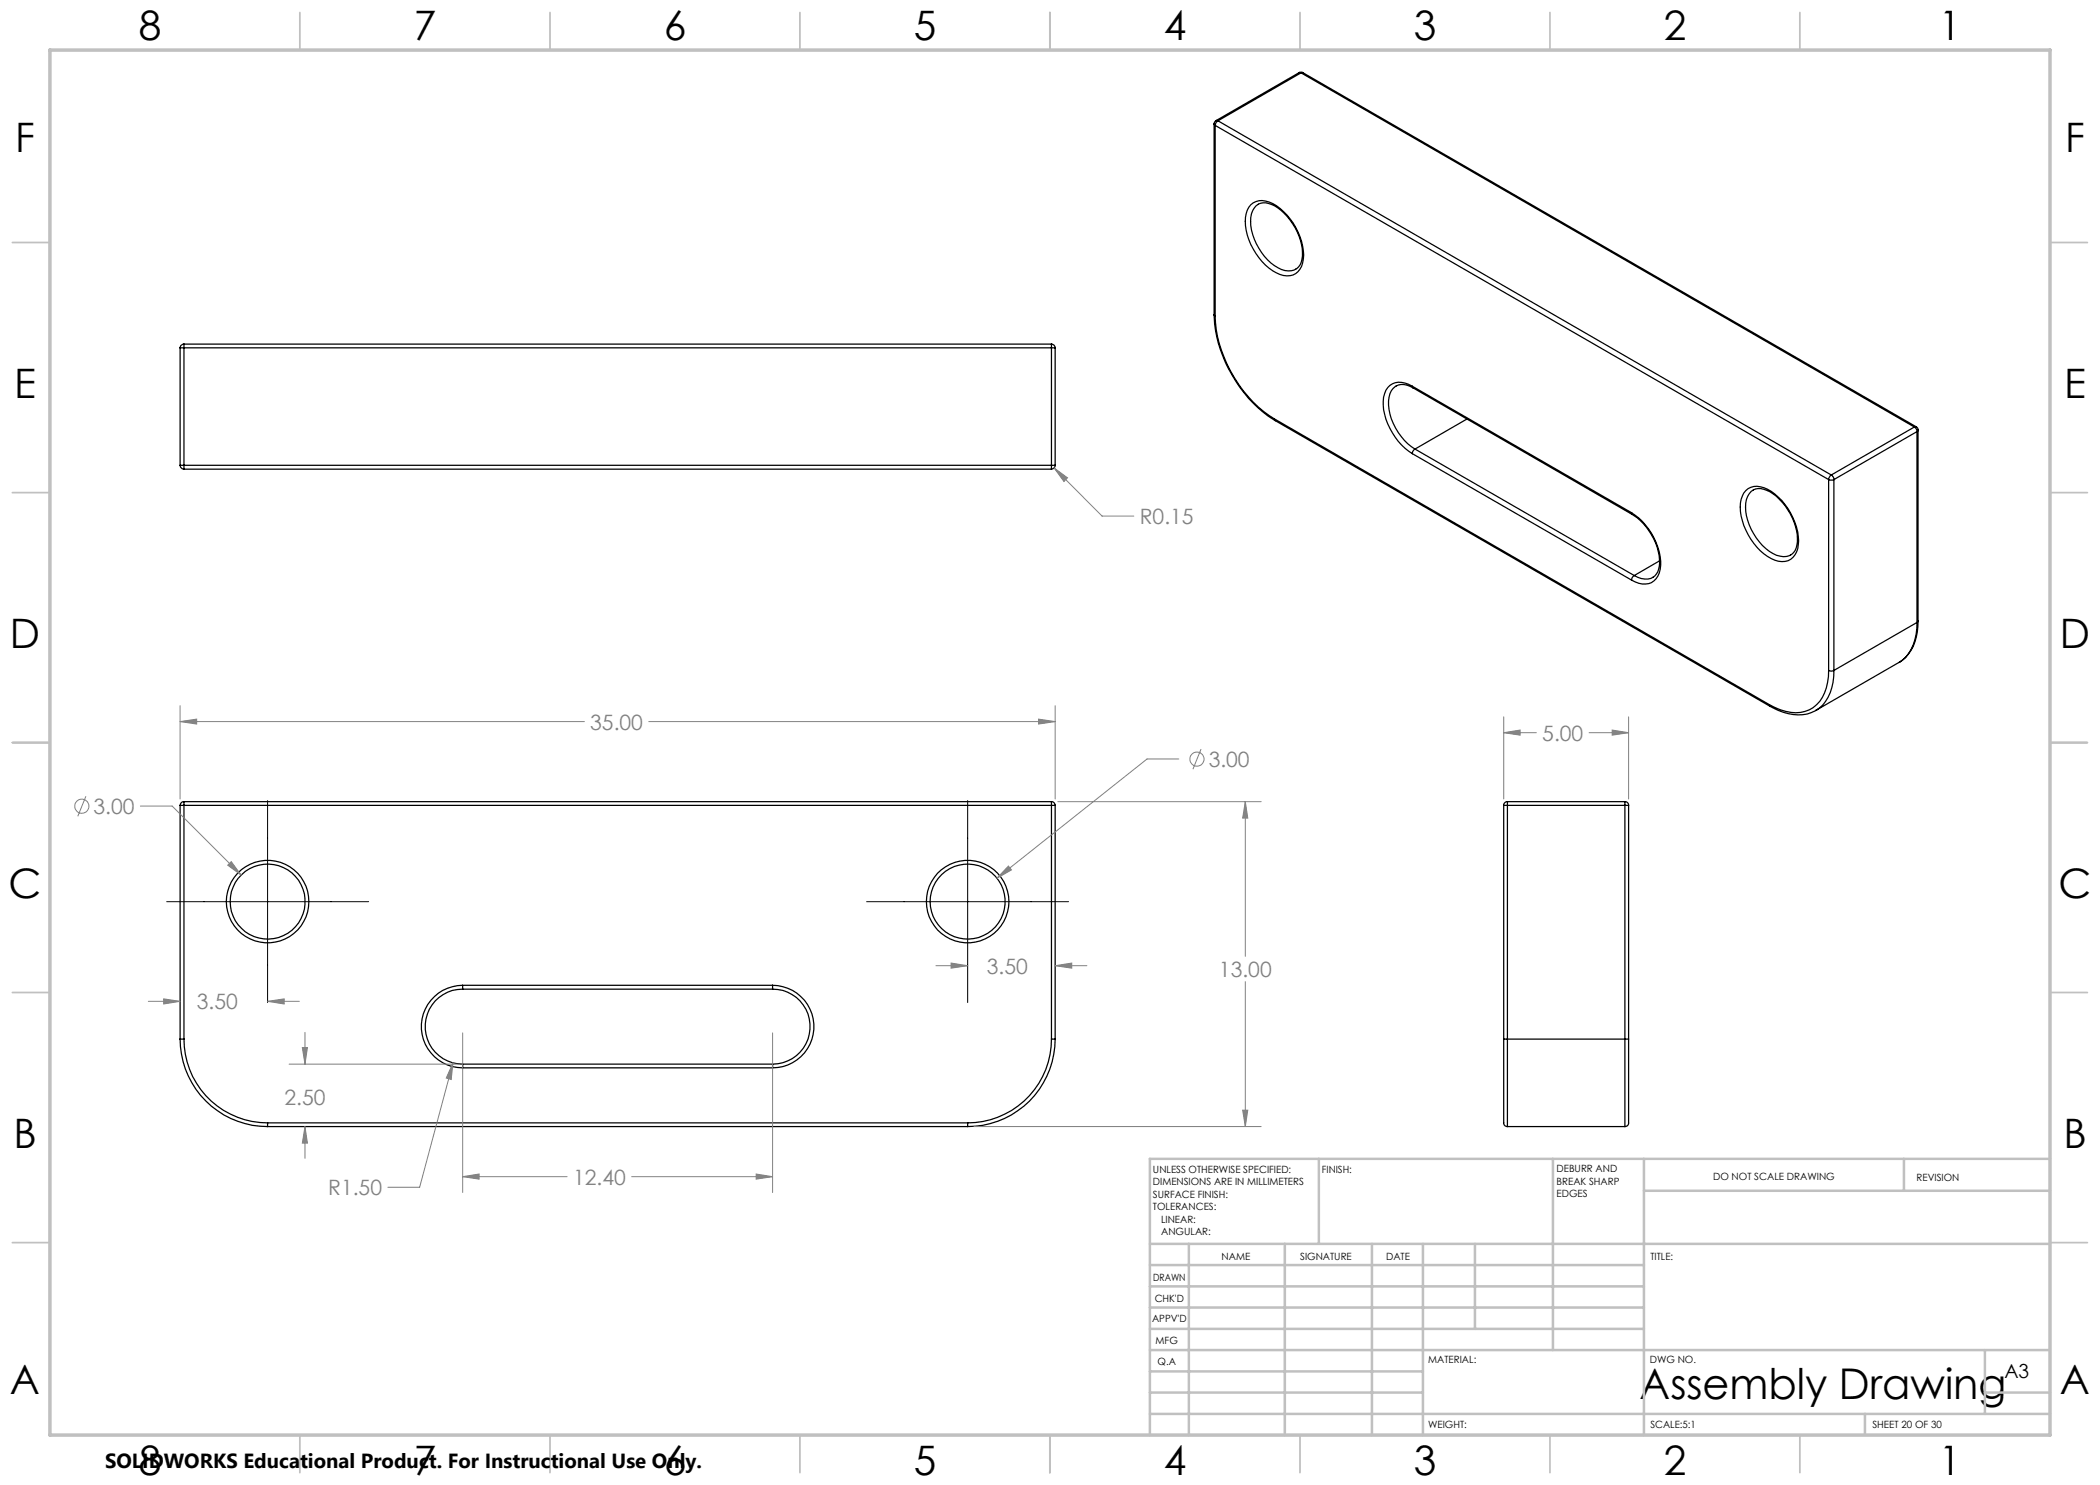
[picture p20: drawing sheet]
<svg xmlns="http://www.w3.org/2000/svg" width="420mm" height="297mm" viewBox="0 0 420 297" stroke-linecap="round" stroke-linejoin="round" font-family="sans-serif">
<defs><g id="words">
<text font-size="8.5" x="327.9" y="279.7">Assembly Drawing</text>
<g font-size="8.1">
<text x="27.7" y="8">8</text>
<text x="82.7" y="8">7</text>
<text x="132.7" y="8">6</text>
<text x="182.7" y="8">5</text>
<text x="232.7" y="8">4</text>
<text x="282.7" y="8">3</text>
<text x="332.7" y="8">2</text>
<text x="387.7" y="8">1</text>
<text x="3" y="30.4">F</text>
<text x="413" y="30.4">F</text>
<text x="2.8" y="79.6">E</text>
<text x="412.8" y="79.6">E</text>
<text x="2" y="129.6">D</text>
<text x="412" y="129.6">D</text>
<text x="1.7" y="179.6">C</text>
<text x="411.7" y="179.6">C</text>
<text x="2.7" y="229.6">B</text>
<text x="412.7" y="229.6">B</text>
<text x="2" y="278.9">A</text>
<text x="412" y="278.9">A</text>
<text x="27.7" y="295">8</text>
<text x="82.7" y="295">7</text>
<text x="132.7" y="295">6</text>
<text x="182.7" y="295">5</text>
<text x="232.7" y="295">4</text>
<text x="282.7" y="295">3</text>
<text x="332.7" y="295">2</text>
<text x="387.7" y="295">1</text>
</g>
<g font-size="4.2" fill="#808080">
<text x="228" y="104.8">R0.15</text>
<text x="118.1" y="145.9">35.00</text>
<text x="308.5" y="148.1">5.00</text>
<text x="241.7" y="153.4">3.00</text>
<text x="18.7" y="162.8">3.00</text>
<text x="197.4" y="194.7">3.50</text>
<text x="243.8" y="195.4">13.00</text>
<text x="39.4" y="201.9">3.50</text>
<text x="56.9" y="220.9">2.50</text>
<text x="65.6" y="239">R1.50</text>
<text x="114.6" y="236.9">12.40</text>
</g>
<text font-size="4.1" x="21" y="293.7">SOLIDWORKS Educational Product. For Instructional Use Only.</text>
<text font-size="3.9" x="400.9" y="275.5">A3</text>
<g font-size="2">
<text x="230.6" y="234.6">UNLESS OTHERWISE SPECIFIED:</text>
<text x="230.6" y="237.1">DIMENSIONS ARE IN MILLIMETERS</text>
<text x="230.6" y="239.6">SURFACE FINISH:</text>
<text x="264.4" y="234.6">FINISH:</text>
<text x="311.3" y="234.5">DEBURR AND</text>
<text x="311.3" y="237">BREAK SHARP</text>
<text x="311.3" y="239.5">EDGES</text>
<text x="342.6" y="236">DO NOT SCALE DRAWING</text>
<text x="383.3" y="236.2">REVISION</text>
<text x="230.6" y="242.1">TOLERANCES:</text>
<text x="232.2" y="244.6">LINEAR:</text>
<text x="232.2" y="247.1">ANGULAR:</text>
<text x="244.3" y="252">NAME</text>
<text x="260" y="251.9">SIGNATURE</text>
<text x="277.2" y="251.9">DATE</text>
<text x="330.1" y="251.9">TITLE:</text>
<text x="230.6" y="256.1">DRAWN</text>
<text x="230.9" y="260.3">CHK'D</text>
<text x="230.4" y="264.4">APPV'D</text>
<text x="231.1" y="268.8">MFG</text>
<text x="231.5" y="273">Q.A</text>
<text x="285.6" y="272.5">MATERIAL:</text>
<text x="330" y="272.5">DWG NO.</text>
<text x="285.6" y="285.5">WEIGHT:</text>
<text x="330.1" y="285.6">SCALE:5:1</text>
<text x="374.5" y="285.6">SHEET 20 OF 30</text>
</g>
</g></defs>
<g fill="none" stroke="#000" stroke-width=".25">
<path d="M259.8 14.5l.4-.1 .4 .1M259.8 14.5l.4 .1M259.8 14.5l-16.6 9.6M260.2 14.6l-16.6 9.6M260.2 14.6l122.7 70.8M260.6 14.5l-.4 .1M260.6 14.5l122.7 70.9M242.8 24.8l.2 .3M242.8 24.8v38.2M243 25.1l122.7 70.8M243 25.1v38.1M243.2 24.1l-.3 .3-.1 .4"/>
<path d="M243.2 24.1l.4 .1M243.6 24.2l-.4 .3-.2 .6M243.6 24.2l122.7 70.8M250.2 41a3.5 3.5 0 0 1 4.3-.3 12.5 12.5 0 0 1 6.2 11.1 3.3 3.3 0 0 1-4.7 3.1 12.3 12.3 0 0 1-6.9-11.4 4.2 4.2 0 0 1 1.1-2.5zM251.2 41.1a3.1 3.1 0 0 1 3.8 .1 12 12 0 0 1 5.5 10 2.82 2.82 0 0 1-4.2 2.7 11.4 11.4 0 0 1-6.1-10.4 3.8 3.8 0 0 1 1-2.4zM36 69.6h.8M36 69.6v23.5M36.8 68.8v.8M36.8 68.8a.78 .78 0 0 0-.8 .8M36.8 69.6v23.5M36.8 68.8h173.5M36.8 69.6h173.5"/>
<path d="M210.3 68.8v.8M210.3 69.6h.7M210.3 68.8a.72 .72 0 0 1 .7 .8M210.3 69.6v23.5M211 69.6v23.5M242.8 63a27.1 27.1 0 0 0 12.3 21.1M242.8 63l.2 .2M243 63.2a26.3 26.3 0 0 0 11.9 20.6M282.5 77.3a4 4 0 0 0-4.5-.2 5.1 5.1 0 0 0-1.3 4.8 13.5 13.5 0 0 0 5.8 8.8M282.5 77.3l.1 .3M282.5 77.3l43.8 25.2M282.6 77.6a2.9 2.9 0 0 0-4.6 1.1 10.1 10.1 0 0 0 2.9 9.4l2.1 1.7"/>
<path d="M282.6 77.6l43.9 25.3M36 93.1h.8M36 93.1a.85 .85 0 0 0 .8 .7M36.8 93.1v.7M36.8 93.1h173.5M36.8 93.8h173.5M210.3 93.1h.7M210.3 93.1v.7M211 93.1a.78 .78 0 0 1-.7 .7M254.9 83.8l.2 .3M254.9 83.8l99 57.1M255.1 84.1l98.9 57.2"/>
<path d="M282.5 90.7l43.8 25.3M283 89.8l-.5 .5v.4M283 89.8l43.8 25.3M293.4 83.8l-10.4 6M349.2 98.1a3.3 3.3 0 0 1 3.6-.6 12.2 12.2 0 0 1 6.9 11.5 3.3 3.3 0 0 1-4.7 3 12.3 12.3 0 0 1-6.9-11.4 4.6 4.6 0 0 1 1.1-2.5zM350.2 98.3a3.1 3.1 0 0 1 3.8 .1 12 12 0 0 1 5.5 10 2.7 2.7 0 0 1-3.5 2.8 9.9 9.9 0 0 1-6.2-6.2 6.8 6.8 0 0 1 0-6.3zM365.7 95.9l.3 .1 .8-.1M365.7 95.9v38.2M366.3 95l.3 .4 .2 .5M366.3 95l-.3 .1-.3 .8M366.8 95.9v38.2M382.9 85.4l.4 .4 .1 .5"/>
<path d="M382.9 85.4l-16.6 9.6M383.3 85.4l.2 .3 .1 .3M383.3 85.4h-.4M383.4 86.3l-16.6 9.6M383.4 86.3v38.2M383.6 86l-.2 .3M383.6 86v38.2M326.3 102.5a12.8 12.8 0 0 1 5.8 10.6 3.4 3.4 0 0 1-3.6 3.7l-.7-.1-1.5-.7M326.3 102.5l.2 .4M326.5 102.9a11.9 11.9 0 0 1 5.4 10.4 2.79 2.79 0 0 1-4.3 2.2l-.8-.4M326.8 115.1l-.3 .4-.2 .5M331.9 112.2l-5.1 2.9"/>
<path d="M365.7 134.1l.6 .1 .5-.1M365.7 134.1a8.7 8.7 0 0 1-3.1 7.4 7.5 7.5 0 0 1-7.6 0l-1.1-.6M380 132.4l-16.9 9.7a7.6 7.6 0 0 0 3.5-5.6l.2-2.4M383.4 124.5a9.3 9.3 0 0 1-2.9 7.5l-.5 .4M383.4 124.5l-16.6 9.6M383.6 124.2a9.7 9.7 0 0 1-3.2 7.9l-.4 .3M383.6 124.2l-.2 .3M353.9 140.9l.1 .4M354 141.3a10 10 0 0 0 8.3 1.2l.9-.4M36 161.1h.8M36 161.1v46.7M36.8 160.3v.8"/>
<path d="M36.8 160.3a.78 .78 0 0 0-.8 .8M36.8 161.1v46.7M36.8 161.1h173.5M36.8 160.3h173.5M210.3 160.3a.72 .72 0 0 1 .7 .8M210.3 161.1h.7M210.3 160.3v.8M210.3 161.1v46.7M211 161.1v46.7M300.7 161.1h.8M300.7 161.1v46.7M301.5 160.3v.8"/>
<path d="M301.5 160.3a.72 .72 0 0 0-.8 .8M301.5 161.1h23.5M301.5 160.3h23.5M301.5 161.1v46.7M325 161.1h.7M325 160.3v.8M325 160.3a.72 .72 0 0 1 .7 .8M325 161.1v46.7M325.7 161.1v46.7M92.5 197.1a8.3 8.3 0 0 0-8.2 8.2 8.3 8.3 0 0 0 8.2 8.3M92.5 197.1v.7M92.5 197.8a7.5 7.5 0 0 0-7.5 7.5 7.5 7.5 0 0 0 7.5 7.5"/>
<path d="M92.5 197.1h62M92.5 197.8h62M154.5 197.1a8.3 8.3 0 0 1 8.3 8.2 8.3 8.3 0 0 1-8.3 8.3M154.5 197.1v.7M154.5 197.8a7.5 7.5 0 0 1 7.5 7.5 7.5 7.5 0 0 1-7.5 7.5M36 207.8h.8M36 207.8a17.5 17.5 0 0 0 17.5 17.5M36.8 207.8a16.7 16.7 0 0 0 16.7 16.8M92.5 212.8v.8M92.5 213.6h62M92.5 212.8h62M154.5 212.8v.8"/>
<path d="M210.3 207.8a16.8 16.8 0 0 1-16.8 16.8M210.3 207.8h.7M211 207.8a17.5 17.5 0 0 1-17.5 17.5M300.7 207.8v15.6a2 2 0 0 0 .4 1.8l.4 .1M300.7 207.8h.8M301.5 207.8v17.5M301.5 207.8h23.5M325 207.8h.7M325 207.8v17.5M325.7 207.8v15.6a2 2 0 0 1-.3 1.8l-.4 .1M53.5 224.6v.7M53.5 224.6h140"/>
<path d="M53.5 225.3h140M193.5 224.6v.7M301.5 225.3h23.5"/>
<circle cx="53.5" cy="180.3" r="8.3"/>
<circle cx="53.5" cy="180.3" r="7.5"/>
<circle cx="193.5" cy="180.3" r="7.5"/>
<circle cx="193.5" cy="180.3" r="8.2"/>
</g>
<g fill="none" stroke="#808080" stroke-width=".2">
<path d="M210.8 93.6l2.7 2-.7 .7zM210.8 93.6l9.6 9.6h6.4M17.2 159.2l-1.6 4.1M36 144.3l3.3-.5v1zM36 141.1v18.7M36 144.3h80.9M129.8 144.3h81.2M207.7 143.8l3.3 .5-3.3 .5zM211 141.1v18.7M235.8 151.8h-6.4l-30 23.8M240.2 149.8l-1.6 4M300.7 146.5l3.3-.5v1z"/>
<path d="M300.7 143.4v16.4M300.7 146.5h6.6M317.8 146.5h7.9M322.4 146l3.3 .5-3.3 .5zM325.7 143.4v16.4M28.1 161.2h6.3l13.8 13.8M45.5 173l.7-.7 2 2.7zM201.7 173.2l.6 .8-2.9 1.6zM211.6 160.3h40.6M249.1 160.3l.5 3.3h-1.1zM249.1 160.3v31M32.7 199.8l3.3 .5-3.3 .5z"/>
<path d="M187.2 193.1h6.3M190.2 192.6l3.3 .5-3.3 .5zM211 193.1l3.3-.5v1zM211 193.1h6.4M249.1 196.3v29M29.7 200.3h6.3M53.5 200.3l3.3-.5v1zM53.5 200.3h6.4M57.8 212.8h33.5M60.5 209.5h1l-.5 3.3zM61 206.5v6.3M90.6 212.6l-.4 3.3-.9-.3z"/>
<path d="M90.6 212.6l-6.7 24.9h-6.3M92.5 206.6v31.9M154.5 206.6v31.9M61 225.3l.5 3.3h-1zM61 225.3v6.4M92.5 235.3l3.3-.5v1zM92.5 235.3h20.9M126.3 235.3h28.2M151.2 234.8l3.3 .5-3.3 .5zM194.8 225.3h57.4M248.5 222h1.1l-.5 3.3z"/>
<circle cx="239.4" cy="151.8" r="1.42"/>
<circle cx="16.4" cy="161.2" r="1.42"/>
</g>
<path d="M53.5 160.1v40.4M193.5 160.1v40.4M33.3 180.3h40.4M173.3 180.3h40.4" fill="none" stroke="#000" stroke-width=".2"/>
<g fill="none" stroke="#c0c0c0" stroke-width=".35">
<path d="M60 2.5v7.5M110 2.5v7.5M160 2.5v7.5M210 2.5v7.5M260 2.5v7.5M310 2.5v7.5M360 2.5v7.5M2.5 48.5h7.5M410 48.5h7.5M2.5 98.5h7.5M410 98.5h7.5M2.5 148.5h7.5"/>
<path d="M410 148.5h7.5M2.5 198.5h7.5M410 198.5h7.5M2.5 248.5h7.5M410 248.5h7.5M60 287v7.5M110 287v7.5M160 287v7.5M210 287v7.5M260 287v7.5M310 287v7.5M360 287v7.5"/>
</g>
<g fill="none" stroke="#c0c0c0" stroke-width=".5">
<path d="M263.8 231.8v17M310.6 231.8v38.2M328.8 231.8v55.2M328.8 238.2h81.2M380.8 231.8v6.4M410 231.8h-180v55.2M230 248.8h180M230 257.3h98.8M230 253h98.8M237.8 248.8v38.2M257 248.8v38.2M274.4 248.8v38.2"/>
<path d="M284.6 248.8v38.2M295 248.8v17M230 265.8h98.8M230 261.5h98.8M230 278.5h54.6M230 274.3h54.6M230 270h180M397 278.5h13M397 270v12.8M230 282.8h180M373 282.8v4.2"/>
</g>
<path d="M10 10h400v277h-400z" fill="none" stroke="#c0c0c0" stroke-width=".7"/>
<path d="M45.5 173l2.7 2-2-2.7zM249.1 160.3l.5 3.3h-1.1zM248.5 222h1.1l-.5 3.3zM90.6 212.6l-1.3 3 .9 .3zM36 144.3l3.3-.5v1zM207.7 143.8l3.3 .5-3.3 .5zM53.5 200.3l3.3-.5v1zM32.7 199.8l3.3 .5-3.3 .5zM60.5 209.5h1l-.5 3.3zM61 225.3l.5 3.3h-1zM201.7 173.2l-2.3 2.4 2.9-1.6zM190.2 192.6l3.3 .5-3.3 .5zM211 193.1l3.3-.5v1zM92.5 235.3l3.3-.5v1zM151.2 234.8l3.3 .5-3.3 .5zM300.7 146.5l3.3-.5v1zM322.4 146l3.3 .5-3.3 .5zM210.8 93.6l2 2.7 .7-.7z" fill="#808080"/>
<use href="#words"/>
</svg>
